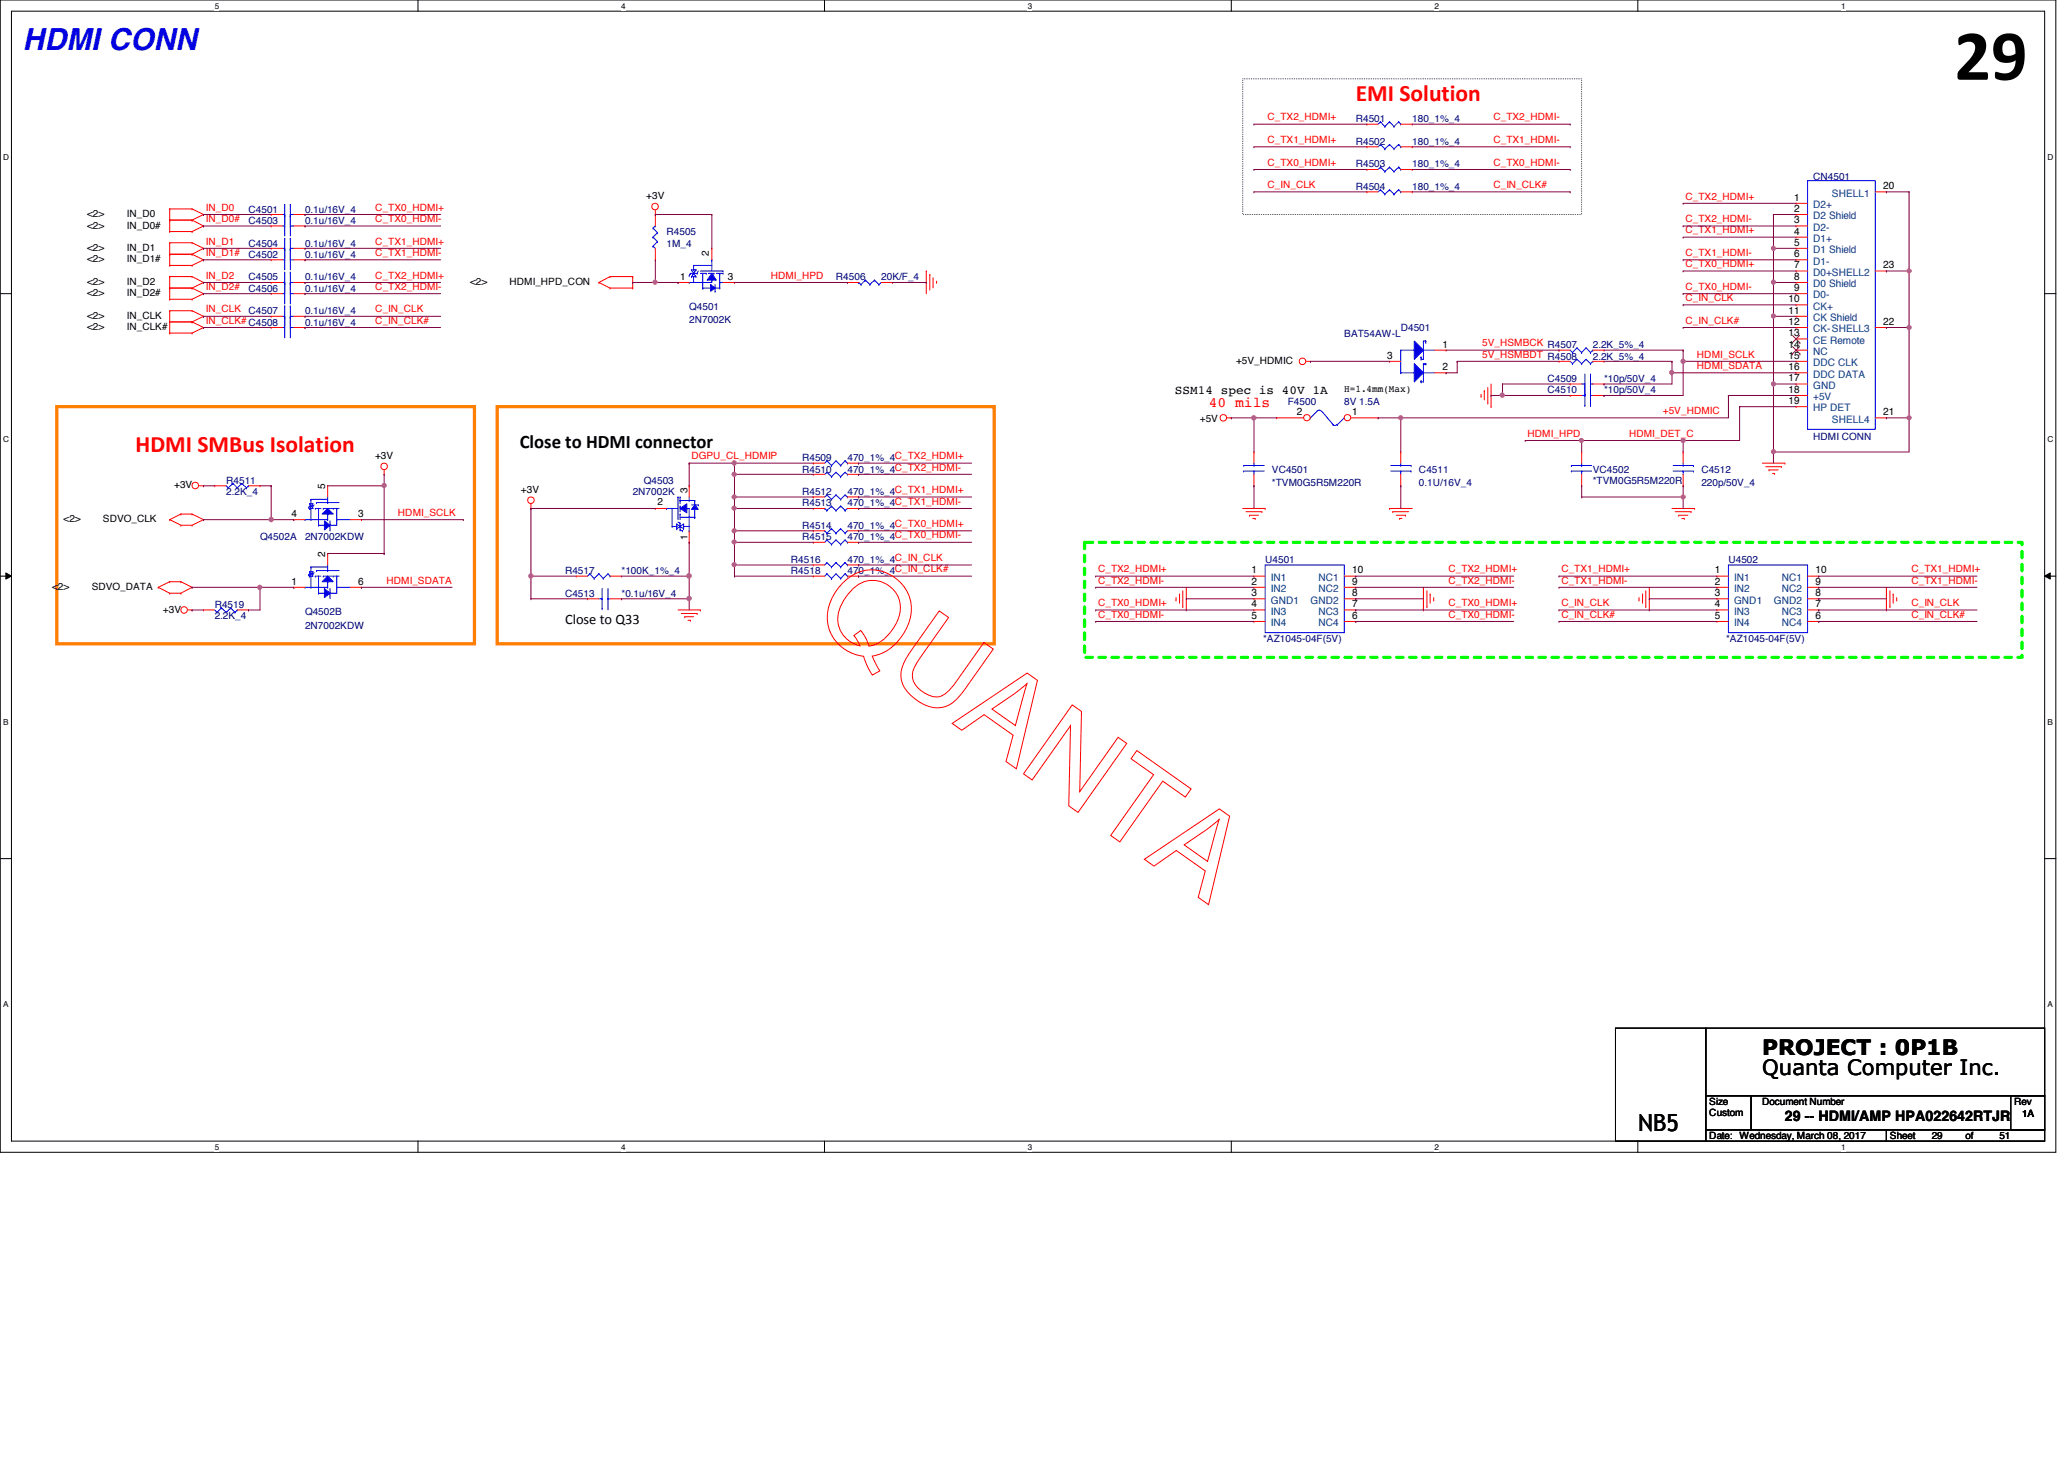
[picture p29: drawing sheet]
<svg xmlns="http://www.w3.org/2000/svg" width="297mm" height="210mm" viewBox="0 0 297 210" stroke-linecap="round" stroke-linejoin="round" font-family="sans-serif">
<defs><g id="words">
<text font-size="10.4" x="281.3" y="11.5">29</text>
<text font-size="4.4" fill="#00f" x="3.3" y="7.2">HDMI CONN</text>
<g font-size="3.4" fill="#f00">
<text x="195.1" y="14.6">EMI Solution</text>
<text x="19.5" y="65">HDMI SMBus Isolation</text>
</g>
<text font-size="3.4" x="235.8" y="162.6">NB5</text>
<g font-size="3">
<text x="253.6" y="154.7">Quanta Computer Inc.</text>
<text x="253.6" y="151.8">PROJECT : 0P1B</text>
</g>
<text font-size="2.8" x="74.8" y="64.4">Close to HDMI connector</text>
<text font-size="2.1" fill="#f00" x="173.9" y="58.5">40 mils</text>
<g font-size="2.1">
<text x="81.3" y="89.7">Close to Q33</text>
<text x="256.9" y="161.2">29 -- HDMI/AMP HPA022642RTJR</text>
</g>
<text font-size="1.8" x="169.1" y="56.6">SSM14 spec is 40V 1A</text>
<g font-size="1.5">
<text x="258.2" y="28.9">1</text>
<text x="271" y="27.2">20</text>
<text x="258.2" y="32.1">3</text>
<text x="258.2" y="35.3">5</text>
<text x="258.2" y="30.5">2</text>
<text x="258.2" y="33.7">4</text>
<text x="258.2" y="38.6">7</text>
<text x="258.2" y="41.9">9</text>
<text x="258.2" y="37">6</text>
<text x="258.2" y="40.3">8</text>
<text x="271" y="38.6">23</text>
<text x="257.4" y="45.1">11</text>
<text x="257.4" y="43.5">10</text>
<text x="257.4" y="46.7">12</text>
<text x="271" y="46.7">22</text>
<text x="199.6" y="51.6">3</text>
<text x="207.6" y="53.3">2</text>
<text x="207.6" y="50">1</text>
<text x="257.4" y="48.4">13</text>
<text x="257.4" y="51.6">15</text>
<text x="257.4" y="50">14</text>
<text x="257.4" y="53.3">16</text>
<text x="186.6" y="59.7">2</text>
<text x="194.6" y="59.7">1</text>
<text x="257.4" y="54.9">17</text>
<text x="257.4" y="58.1">19</text>
<text x="257.4" y="56.5">18</text>
<text x="271" y="59.7">21</text>
<text x="46.8" y="70.4" transform="rotate(-90 46.8 70.4)">5</text>
<text x="41.9" y="74.4">4</text>
<text x="51.6" y="74.4">3</text>
<text x="46.8" y="80.1" transform="rotate(-90 46.8 80.1)">2</text>
<text x="180.1" y="82.5">1</text>
<text x="194.6" y="82.5">10</text>
<text x="246.8" y="82.5">1</text>
<text x="261.3" y="82.5">10</text>
<text x="41.9" y="84.1">1</text>
<text x="51.6" y="84.1">6</text>
<text x="180.1" y="84.1">2</text>
<text x="180.1" y="89">5</text>
<text x="180.1" y="85.8">3</text>
<text x="180.1" y="87.4">4</text>
<text x="194.6" y="87.4">7</text>
<text x="194.6" y="85.8">8</text>
<text x="194.6" y="89">6</text>
<text x="194.6" y="84.1">9</text>
<text x="246.8" y="84.1">2</text>
<text x="246.8" y="89">5</text>
<text x="246.8" y="85.8">3</text>
<text x="246.8" y="87.4">4</text>
<text x="261.3" y="87.4">7</text>
<text x="261.3" y="85.8">8</text>
<text x="261.3" y="89">6</text>
<text x="261.3" y="84.1">9</text>
</g>
<g font-size="1.5" fill="#004080">
<text x="260.9" y="29.9">D2+</text>
<text x="263.6" y="28.3">SHELL1</text>
<text x="260.9" y="33.2">D2-</text>
<text x="260.9" y="31.5">D2 Shield</text>
<text x="260.9" y="34.8">D1+</text>
<text x="260.9" y="36.4">D1 Shield</text>
<text x="260.9" y="39.7">D0+SHELL2</text>
<text x="260.9" y="38.1">D1-</text>
<text x="260.9" y="41.3">D0 Shield</text>
<text x="260.9" y="42.9">D0-</text>
<text x="260.9" y="46.2">CK Shield</text>
<text x="260.9" y="44.5">CK+</text>
<text x="260.9" y="47.8">CK-SHELL3</text>
<text x="260.9" y="49.4">CE Remote</text>
<text x="260.9" y="52.7">DDC CLK</text>
<text x="260.9" y="51.1">NC</text>
<text x="260.9" y="55.9">GND</text>
<text x="260.9" y="59.2">HP DET</text>
<text x="260.9" y="54.3">DDC DATA</text>
<text x="260.9" y="57.6">+5V</text>
<text x="263.6" y="60.8">SHELL4</text>
<text x="182.9" y="83.6">IN1</text>
<text x="189.7" y="83.6">NC1</text>
<text x="249.6" y="83.6">IN1</text>
<text x="256.4" y="83.6">NC1</text>
<text x="182.9" y="85.2">IN2</text>
<text x="182.9" y="86.8">GND1</text>
<text x="182.9" y="88.4">IN3</text>
<text x="188.6" y="86.8">GND2</text>
<text x="189.7" y="88.4">NC3</text>
<text x="189.7" y="85.2">NC2</text>
<text x="249.6" y="85.2">IN2</text>
<text x="249.6" y="86.8">GND1</text>
<text x="249.6" y="88.4">IN3</text>
<text x="255.3" y="86.8">GND2</text>
<text x="256.4" y="88.4">NC3</text>
<text x="256.4" y="85.2">NC2</text>
<text x="182.9" y="90.1">IN4</text>
<text x="189.7" y="90.1">NC4</text>
<text x="249.6" y="90.1">IN4</text>
<text x="256.4" y="90.1">NC4</text>
</g>
<g font-size="1.4" fill="#f00">
<text x="182.4" y="17.3">C_TX2_HDMI+</text>
<text x="214.9" y="17.3">C_TX2_HDMI-</text>
<text x="182.4" y="23.8">C_TX0_HDMI+</text>
<text x="182.4" y="20.6">C_TX1_HDMI+</text>
<text x="214.9" y="20.6">C_TX1_HDMI-</text>
<text x="214.9" y="23.8">C_TX0_HDMI-</text>
<text x="182.4" y="27.1">C_IN_CLK</text>
<text x="214.9" y="27.1">C_IN_CLK#</text>
<text x="242.6" y="28.7">C_TX2_HDMI+</text>
<text x="29.6" y="35.2">IN_D1</text>
<text x="29.6" y="32">IN_D0#</text>
<text x="29.6" y="30.3">IN_D0</text>
<text x="54" y="30.3">C_TX0_HDMI+</text>
<text x="54" y="32">C_TX0_HDMI-</text>
<text x="54" y="35.2">C_TX1_HDMI+</text>
<text x="242.6" y="33.6">C_TX1_HDMI+</text>
<text x="242.6" y="32">C_TX2_HDMI-</text>
<text x="29.6" y="36.8">IN_D1#</text>
<text x="29.6" y="41.7">IN_D2#</text>
<text x="29.6" y="40.1">IN_D2</text>
<text x="54" y="40.1">C_TX2_HDMI+</text>
<text x="54" y="41.7">C_TX2_HDMI-</text>
<text x="54" y="36.8">C_TX1_HDMI-</text>
<text x="110.9" y="40.1">HDMI_HPD</text>
<text x="242.6" y="38.4">C_TX0_HDMI+</text>
<text x="242.6" y="41.7">C_TX0_HDMI-</text>
<text x="242.6" y="36.8">C_TX1_HDMI-</text>
<text x="29.6" y="45">IN_CLK</text>
<text x="29.6" y="46.6">IN_CLK# C4508</text>
<text x="54" y="45">C_IN_CLK</text>
<text x="54" y="46.6">C_IN_CLK#</text>
<text x="242.6" y="43.3">C_IN_CLK</text>
<text x="242.6" y="46.6">C_IN_CLK#</text>
<text x="213.3" y="49.8">5V_HSMBCK R4507</text>
<text x="213.3" y="51.4">5V_HSMBDT R4508</text>
<text x="244.2" y="51.4">HDMI_SCLK</text>
<text x="244.2" y="53.1">HDMI_SDATA</text>
<text x="239.3" y="59.6">+5V_HDMIC</text>
<text x="219.8" y="62.8">HDMI_HPD</text>
<text x="234.4" y="62.8">HDMI_DET_C</text>
<text x="99.5" y="66.1">DGPU_CL_HDMIP</text>
<text x="57.3" y="74.2">HDMI_SCLK</text>
<text x="55.6" y="83.9">HDMI_SDATA</text>
<text x="158" y="82.3">C_TX2_HDMI+</text>
<text x="158" y="83.9">C_TX2_HDMI-</text>
<text x="208.4" y="82.3">C_TX2_HDMI+</text>
<text x="208.4" y="83.9">C_TX2_HDMI-</text>
<text x="224.7" y="82.3">C_TX1_HDMI+</text>
<text x="224.7" y="83.9">C_TX1_HDMI-</text>
<text x="275.1" y="83.9">C_TX1_HDMI-</text>
<text x="275.1" y="82.3">C_TX1_HDMI+</text>
<text x="158" y="87.2">C_TX0_HDMI+</text>
<text x="158" y="88.9">C_TX0_HDMI-</text>
<text x="208.4" y="87.2">C_TX0_HDMI+</text>
<text x="208.4" y="88.9">C_TX0_HDMI-</text>
<text x="224.7" y="87.2">C_IN_CLK</text>
<text x="224.7" y="88.9">C_IN_CLK#</text>
<text x="275.1" y="87.2">C_IN_CLK</text>
<text x="275.1" y="88.9">C_IN_CLK#</text>
</g>
<g font-size="1.4" fill="#000080">
<text x="195.1" y="17.6">R4501</text>
<text x="203.2" y="17.6">180_1%_4</text>
<text x="195.1" y="20.8">R4502</text>
<text x="203.2" y="20.8">180_1%_4</text>
<text x="195.1" y="27.3">R4504</text>
<text x="195.1" y="24.1">R4503</text>
<text x="203.2" y="27.3">180_1%_4</text>
<text x="203.2" y="24.1">180_1%_4</text>
<text x="260.9" y="25.9">CN4501</text>
<text x="35.8" y="30.6">C4501</text>
<text x="35.8" y="35.5">C4504</text>
<text x="35.8" y="32.2">C4503</text>
<text x="43.9" y="30.6">0.1u/16V_4</text>
<text x="43.9" y="35.5">0.1u/16V_4</text>
<text x="43.9" y="32.2">0.1u/16V_4</text>
<text x="95.9" y="33.9">R4505</text>
<text x="95.9" y="35.5">1M_4</text>
<text x="35.8" y="40.3">C4505</text>
<text x="35.8" y="37.1">C4502</text>
<text x="35.8" y="42">C4506</text>
<text x="43.9" y="40.3">0.1u/16V_4</text>
<text x="43.9" y="37.1">0.1u/16V_4</text>
<text x="43.9" y="42">0.1u/16V_4</text>
<text x="120.3" y="40.3">R4506</text>
<text x="126.8" y="40.3">20K/F_4</text>
<text x="35.8" y="45.2">C4507</text>
<text x="43.9" y="45.2">0.1u/16V_4</text>
<text x="43.9" y="46.9">0.1u/16V_4</text>
<text x="99.2" y="44.6">Q4501</text>
<text x="99.2" y="46.5">2N7002K</text>
<text x="201.6" y="47.7">D4501</text>
<text x="193.5" y="48.5">BAT54AW-L</text>
<text x="229.2" y="50.1">2.2K_5%_4</text>
<text x="229.2" y="51.7">2.2K_5%_4</text>
<text x="185.3" y="58.3">F4500</text>
<text x="193.5" y="58.3">8V 1.5A</text>
<text x="222.7" y="56.6">C4510</text>
<text x="222.7" y="55">C4509</text>
<text x="230.8" y="56.6">*10p/50V_4</text>
<text x="230.8" y="55">*10p/50V_4</text>
<text x="260.9" y="63.3">HDMI CONN</text>
<text x="32.6" y="69.6">R4511</text>
<text x="32.6" y="71.2">2.2K_4</text>
<text x="91.1" y="71.2">2N7002K</text>
<text x="92.7" y="69.6">Q4503</text>
<text x="115.4" y="71.2">R4512</text>
<text x="115.4" y="68">R4510</text>
<text x="115.4" y="66.4">R4509</text>
<text x="122" y="71.2">470_1%_4C_TX1_HDMI+</text>
<text x="122" y="68">470_1%_4C_TX2_HDMI-</text>
<text x="122" y="66.4">470_1%_4C_TX2_HDMI+</text>
<text x="183" y="68">VC4501</text>
<text x="183" y="69.9">*TVM0G5R5M220R</text>
<text x="204.2" y="68">C4511</text>
<text x="204.2" y="69.9">0.1U/16V_4</text>
<text x="229.2" y="68">VC4502</text>
<text x="229.2" y="69.6">*TVM0G5R5M220R</text>
<text x="244.9" y="68">C4512</text>
<text x="244.9" y="69.9">220p/50V_4</text>
<text x="37.4" y="77.7">Q4502A</text>
<text x="43.9" y="77.7">2N7002KDW</text>
<text x="115.4" y="77.7">R4515</text>
<text x="115.4" y="76.1">R4514</text>
<text x="115.4" y="72.9">R4513</text>
<text x="122" y="77.7">470_1%_4C_TX0_HDMI-</text>
<text x="122" y="76.1">470_1%_4C_TX0_HDMI+</text>
<text x="122" y="72.9">470_1%_4C_TX1_HDMI-</text>
<text x="81.3" y="82.6">R4517</text>
<text x="89.4" y="82.6">*100K_1%_4</text>
<text x="113.8" y="81">R4516</text>
<text x="113.8" y="82.6">R4518</text>
<text x="122" y="81">470_1%_4C_IN_CLK</text>
<text x="122" y="82.6">470_1%_4C_IN_CLK#</text>
<text x="182.1" y="81">U4501</text>
<text x="248.7" y="81">U4502</text>
<text x="30.9" y="87.5">R4519</text>
<text x="30.9" y="89.1">2.2K_4</text>
<text x="43.9" y="88.5">Q4502B</text>
<text x="81.3" y="85.9">C4513</text>
<text x="89.4" y="85.9">*0.1u/16V_4</text>
<text x="43.9" y="90.4">2N7002KDW</text>
<text x="181.8" y="92.4">*AZ1045-04F(5V)</text>
<text x="248.4" y="92.4">*AZ1045-04F(5V)</text>
</g>
<g font-size="1.4">
<text x="93" y="28.7">+3V</text>
<text x="12.5" y="32.9">&lt;2&gt;</text>
<text x="12.5" y="31.2">&lt;2&gt;</text>
<text x="18.2" y="32.9">IN_D0#</text>
<text x="18.2" y="31.2">IN_D0</text>
<text x="12.5" y="36.1">&lt;2&gt;</text>
<text x="12.5" y="41">&lt;2&gt;</text>
<text x="12.5" y="37.8">&lt;2&gt;</text>
<text x="18.2" y="36.1">IN_D1</text>
<text x="18.2" y="41">IN_D2</text>
<text x="18.2" y="37.8">IN_D1#</text>
<text x="67.6" y="41">&lt;2&gt;</text>
<text x="73.3" y="41">HDMI_HPD_CON</text>
<text x="97.9" y="40.3">1</text>
<text x="102" y="36.9" transform="rotate(-90 102 36.9)">2</text>
<text x="104.7" y="40.3">3</text>
<text x="12.5" y="47.5">&lt;2&gt;</text>
<text x="12.5" y="42.6">&lt;2&gt;</text>
<text x="12.5" y="45.9">&lt;2&gt;</text>
<text x="18.2" y="47.5">IN_CLK#</text>
<text x="18.2" y="42.6">IN_D2#</text>
<text x="18.2" y="45.9">IN_CLK</text>
<text x="177.9" y="52.4">+5V_HDMIC</text>
<text x="193.5" y="56.4">H=1.4mm(Max)</text>
<text x="172.7" y="60.7">+5V</text>
<text x="25.1" y="70.3">+3V</text>
<text x="54" y="66">+3V</text>
<text x="75" y="70.9">+3V</text>
<text x="98.9" y="70.9" transform="rotate(-90 98.9 70.9)">3</text>
<text x="9.1" y="75.1">&lt;2&gt;</text>
<text x="14.8" y="75.1">SDVO_CLK</text>
<text x="94.6" y="72.7">2</text>
<text x="98.9" y="77.7" transform="rotate(-90 98.9 77.7)">1</text>
<text x="7.5" y="84.9">&lt;2&gt;</text>
<text x="13.2" y="84.9">SDVO_DATA</text>
<text x="23.4" y="88.1">+3V</text>
<text x="246" y="159">Size</text>
<text x="246" y="160.5">Custom</text>
<text x="253.6" y="159">Document Number</text>
<text x="289.9" y="159">Rev</text>
<text x="291" y="160.7">1A</text>
<text x="246" y="163.9">Date: Wednesday, March 08, 2017</text>
<text x="272" y="163.9">Sheet</text>
<text x="278" y="163.9">29</text>
<text x="282.9" y="163.9">of</text>
<text x="287.7" y="163.9">51</text>
</g>
<g font-size="1.2">
<text x="30.9" y="1.2">5</text>
<text x="89.4" y="1.2">4</text>
<text x="147.9" y="1.2">3</text>
<text x="206.5" y="1.2">2</text>
<text x="265" y="1.2">1</text>
<text x=".5" y="23">D</text>
<text x="294.7" y="23">D</text>
<text x=".5" y="63.6">C</text>
<text x="294.7" y="63.6">C</text>
<text x=".5" y="104.3">B</text>
<text x="294.7" y="104.3">B</text>
<text x=".5" y="144.9">A</text>
<text x="294.7" y="144.9">A</text>
<text x="30.9" y="165.4">5</text>
<text x="89.4" y="165.4">4</text>
<text x="147.9" y="165.4">3</text>
<text x="206.5" y="165.4">2</text>
<text x="265" y="165.4">1</text>
</g>
</g></defs>
<path d="M0 0h295.9v165.8h-295.9zM1.6 1.6h292.7v162.6h-292.7z" fill="none" stroke="#000" stroke-width=".14"/>
<g fill="#fff">
<path d="M30.9 .2h.6v1.3h-.6z"/>
<path d="M30.9 164.3h.6v1.4h-.6z"/>
</g>
<path d="M60.2 0v1.6M60.2 164.2v1.6" fill="none" stroke="#000" stroke-width=".14"/>
<g fill="#fff">
<path d="M89.4 .2h.6v1.3h-.6z"/>
<path d="M89.4 164.3h.6v1.4h-.6z"/>
</g>
<path d="M118.7 0v1.6M118.7 164.2v1.6" fill="none" stroke="#000" stroke-width=".14"/>
<g fill="#fff">
<path d="M147.9 .2h.6v1.3h-.6z"/>
<path d="M147.9 164.3h.6v1.4h-.6z"/>
</g>
<path d="M177.2 0v1.6M177.2 164.2v1.6" fill="none" stroke="#000" stroke-width=".14"/>
<g fill="#fff">
<path d="M206.5 .2h.5v1.3h-.5z"/>
<path d="M206.5 164.3h.5v1.4h-.5z"/>
</g>
<path d="M235.7 0v1.6M235.7 164.2v1.6" fill="none" stroke="#000" stroke-width=".14"/>
<g fill="#fff">
<path d="M265 .2h.6v1.3h-.6z"/>
<path d="M265 164.3h.6v1.4h-.6z"/>
<path d="M.5 21.9h.8v1.3h-.8z"/>
<path d="M294.7 21.9h.8v1.3h-.8z"/>
<path d="M.5 62.6h.8v1.3h-.8z"/>
<path d="M294.7 62.6h.8v1.3h-.8z"/>
</g>
<path d="M0 42.2h1.6M294.3 42.2h1.6" fill="none" stroke="#000" stroke-width=".14"/>
<g fill="#fff">
<path d="M.5 103.2h.7v1.3h-.7z"/>
<path d="M294.7 103.2h.7v1.3h-.7z"/>
</g>
<path d="M0 82.9h1.6M.8 82.4l.8 .5-.8 .4zM294.3 82.9l.8-.5v.9zM294.3 82.9h1.6" fill="none" stroke="#000" stroke-width=".14"/>
<path d="M.8 82.4l.8 .5-.8 .4zM294.3 82.9l.8-.5v.9z" fill="#000"/>
<g fill="#fff">
<path d="M.5 143.8h.7v1.4h-.7z"/>
<path d="M294.7 143.8h.7v1.4h-.7z"/>
</g>
<path d="M0 123.5h1.6M294.3 123.5h1.6M232.5 147.9h13v16.3h-13zM245.5 147.9h48.8v9.7h-48.8zM245.5 157.6h6.5v5h-6.5zM252 157.6h42.3v5h-42.3zM289.4 157.6h4.9v5h-4.9zM245.5 162.6h26v1.6h-26zM271.5 162.6h22.8v1.6h-22.8z" fill="none" stroke="#000" stroke-width=".14"/>
<path d="M178.9 11.3h48.7v19.6h-48.7z" fill="none" stroke="#000" stroke-width=".14" stroke-dasharray="0 .3"/>
<path d="M8.2 58.5h60.1v34.1h-60.1zM71.5 58.5h71.6v34.1h-71.6z" fill="none" stroke="#ff8000" stroke-width=".47"/>
<path d="M156.1 78h134.9v16.6h-134.9z" fill="none" stroke="#0f0" stroke-width=".47" stroke-dasharray=".9 .9"/>
<g fill="none" stroke="#f00" stroke-width=".14">
<path d="M24.4 36.6h.1M24.4 34.9h.1M24.4 33.3h.1M24.4 31.7h.1M24.4 30.1h.1M24.4 39.8h.1M24.4 38.2h.1M24.4 36.6h3.2M24.4 30.1v3.2M24.4 34.9v3.3M24.4 39.8v3.3M24.4 34.9h3.2"/>
<path d="M24.4 33.3h3.2M24.4 31.7h3.2M24.4 30.1h3.2M24.4 39.8h3.2M24.4 38.2h3.2M27.6 36.6h.1M27.6 34.9h.1M27.6 33.3h.1M27.6 31.7h.1M27.6 30.1h.1M27.6 39.8h.1M27.6 38.2h.1"/>
<path d="M27.6 34.9l1.7 .8M27.6 31.7l1.7 .8M27.6 30.1l1.7 .8M27.6 39.8l1.7 .8M27.6 36.6l1.7 .8M29.3 35.7h.1M29.3 32.5h.1M29.3 30.9h.1M29.3 37.4h.1M29.3 35.7l-1.7 .9M29.3 32.5l-1.7 .8M29.3 30.9l-1.7 .8"/>
<path d="M29.3 37.4l-1.7 .8M87.8 39.8h.1M87.8 39.8h3.3M87.8 39.8l-1.6 .8M91.1 39.8h.1M91.1 39.8v1.6M94.3 30.9h.1M94.3 30.2v.7M133.3 39h.1M133.3 39v3.2M133.8 39.5h.1M133.8 39.5v2.2"/>
<path d="M134.3 40v1.3M24.4 47.9h.1M24.4 46.3h.1M24.4 43.1h.1M24.4 41.4h.1M24.4 44.7h.1M24.4 44.7v3.2M24.4 47.9h3.2M24.4 46.3h3.2M24.4 43.1h3.2M24.4 41.4h3.2M24.4 44.7h3.2"/>
<path d="M27.6 47.9h.1M27.6 46.3h.1M27.6 43.1h.1M27.6 41.4h.1M27.6 44.7h.1M27.6 46.3l1.7 .8M27.6 41.4l1.7 .8M27.6 44.7l1.7 .8M29.3 47.1h.1M29.3 42.2h.1M29.3 40.6h.1M29.3 45.5h.1"/>
<path d="M29.3 47.1l-1.7 .8M29.3 42.2l-1.7 .9M29.3 40.6l-1.7 .8M29.3 45.5l-1.7 .8M39 40.6h.1M39 40.6h1.7M42.3 40.6h1.6M43.9 40.6h.1M86.2 40.6h.1M86.2 40.6l1.6 .8M87.8 41.4h.1M87.8 41.4h3.3"/>
<path d="M91.1 41.4h.1M134.3 41.3h.1M134.8 40.5h.1M134.8 40.5v.3M188 52h.6M188.6 52h.1M213.1 57h.1M213.1 56.7v.3M213.6 56.2h.1M213.6 56.2v1.3M214.1 58h.1M214.1 55.8v2.2"/>
<path d="M214.6 58.5h.1M214.6 55.2v3.3M24.4 74.8h.1M24.4 74.8l1.6 .8M26 74h.1M26 75.6h.1M26 74l-1.6 .8M26 74h1.6M26 75.6h1.6M27.6 74h.1M27.6 75.6h.1M27.6 74l1.7 .8"/>
<path d="M28.6 69.9h.7M29.3 74.8h.1M29.3 69.9h.1M29.3 74.8l-1.7 .8M55.3 68.2h.1M55.3 67.6v.6M76.4 73.2h.1M76.4 72.5v.7M176.6 60.1h.6M177.2 60.1h.1M178.9 73.2h3.2M179.3 73.6h2.3"/>
<path d="M179.8 74.1h.1M179.8 74.1h1.3M180.3 74.6h.3M180.6 74.6h.1M181.6 73.6h.1M182.1 73.2h.1M200 73.2h.1M200 73.2h3.2M200.4 73.6h.1M200.4 73.6h2.3M201 74.1h1.3M201.4 74.6h.1"/>
<path d="M201.4 74.6h.4M202.3 74.1h.1M240.6 73.2h3.3M241.1 73.6h2.3M241.6 74.1h.1M241.6 74.1h1.3M242.1 74.6h.3M242.4 74.6h.1M243.4 73.6h.1M243.9 73.2h.1M253.6 66.6h3.3M254.1 67.1h2.3"/>
<path d="M254.6 67.6h.1M254.6 67.6h1.3M255.1 68.1h.3M255.4 68.1h.1M256.4 67.1h.1M256.9 66.6h.1M22.8 84.5h.1M22.8 84.5l1.6 .8M24.4 83.7h.1M24.4 85.3h.1M24.4 83.7l-1.6 .8M24.4 83.7h1.6"/>
<path d="M24.4 85.3h1.6M26 83.7h.1M26 85.3h.1M26 83.7l1.6 .8M27 87.8h.6M27.6 84.5h.1M27.6 87.8h.1M27.6 84.5l-1.6 .8M97.6 87.8h3.2M98 88.3h2.3M98.5 88.7h.1M98.5 88.7h1.3"/>
<path d="M99 89.2h.4M99.4 89.2h.1M100.3 88.3h.1M100.8 87.8h.1M169.2 86.3h.1M169.2 86v.3M169.8 85.5h.1M169.8 85.5v1.3M170.2 87.3h.1M170.2 85v2.3M170.7 87.8h.1M170.7 84.5v3.3"/>
<path d="M204.8 87.8h.1M204.8 84.5v3.3M205.4 87.3h.1M205.4 85v2.3M205.8 85.5h.1M205.8 85.5v1.3M206.3 86.3h.1M206.3 86v.3M235.9 86.3h.1M235.9 86v.3M236.4 85.5h.1M236.4 85.5v1.3"/>
<path d="M236.9 87.3h.1M236.9 85v2.3M237.4 87.8h.1M237.4 84.5v3.3M271.5 87.8h.1M271.5 84.5v3.3M272 87.3h.1M272 85v2.3M272.5 85.5h.1M272.5 85.5v1.3M273 86.3h.1M273 86v.3"/>
<circle cx="94.3" cy="29.7" r=".47"/>
<circle cx="187.4" cy="52" r=".47"/>
<circle cx="28.1" cy="69.8" r=".47"/>
<circle cx="55.3" cy="67.1" r=".47"/>
<circle cx="76.4" cy="72" r=".47"/>
<circle cx="176.1" cy="60.1" r=".47"/>
<circle cx="26.5" cy="87.8" r=".47"/>
</g>
<g fill="none" stroke="#00f" stroke-width=".14">
<path d="M41 39.2h.1M41 39.2v2.9M41.8 39.2h.1M41.8 39.2v2.9M40.7 40.6h.3M41 40.6h.1M41.8 40.6h.1M41.8 40.6h.5M190.1 59.1l-.2-.1h-.2l-1.1 1.1M190.2 59.1l1.7 2M188.6 60.1h.1M191.9 61.1h.1"/>
<path d="M192.4 61a.41 .41 0 0 1-.6 .1M192.5 61.1h.1M193.5 60.1l-1 1"/>
</g>
<circle cx="193.9" cy="60.1" r=".46" fill="#fff"/>
<g fill="none" stroke="#f00" stroke-width=".14">
<path d="M194.4 60.1h3.9M198.3 60.1h.1"/>
<circle cx="193.9" cy="60.1" r=".46"/>
</g>
<circle cx="188.1" cy="60.1" r=".46" fill="#fff"/>
<g fill="none" stroke="#f00" stroke-width=".14">
<path d="M117 78h.1M117 78h1.7M122 78h1.6M123.6 78h.1M183.7 60.1h.1M183.7 60.1h3.9M247.1 82.9h.1M247.1 84.5h.1M247.1 89.4h.1M247.1 86.1h.1M247.1 87.8h.1M247.1 82.9h1.6"/>
<path d="M247.1 87.8h1.6M247.1 86.1h1.6M247.1 84.5h1.6M247.1 89.4h1.6M260.1 82.9h1.6M260.1 87.8h1.6M260.1 86.1h1.6M260.1 84.5h1.6M260.1 89.4h1.6M261.7 87.8h.1M261.7 86.1h.1M261.7 89.4h.1"/>
<path d="M261.7 84.5h.1M261.7 82.9h.1"/>
<circle cx="188.1" cy="60.1" r=".46"/>
</g>
<g fill="none" stroke="#00f" stroke-width=".14">
<path d="M119 77.7h.1M119 77.7l-.3 .3M119 77.7l.7 .6M119.7 78.3h.1M120.3 77.7h.1M120.3 77.7l-.6 .6M120.3 77.7l.7 .6M121 78.3h.1M121.6 77.7h.1M121.6 77.7l-.6 .6M121.6 77.7l.4 .3M122 78h.1"/>
<path d="M248.7 81.3h11.4v9.7h-11.4z"/>
</g>
<path d="M46.4 74l.8-.8 .8 .8z" fill="#00f"/>
<path d="M47.2 73.2l.8 .8h-1.6z" fill="none" stroke="#00f" stroke-width=".14"/>
<path d="M46.7 74.9l.8 .7-.8 .6z" fill="#00f"/>
<g fill="none" stroke="#00f" stroke-width=".14">
<path d="M198.7 17.5h.1M198.7 17.5l-.4 .4M198.7 17.5l.6 .7M199.3 18.2h.1M200 17.5h.1M200 17.5l-.7 .7M200 17.5l.6 .7M200.6 18.2h.1M201.3 17.5h.1M201.3 17.5l-.7 .7M201.3 17.5l.3 .4M201.6 17.9h.1"/>
<path d="M40.7 37.4h.3M41 37.4h.1M41 35.9h.1M41 35.9v2.9M41.8 35.9h.1M41.8 37.4h.1M41.8 35.9v2.9M41.8 37.4h.5M40.7 45.5h.3M41 45.5h.1M41 44h.1M41 44v2.9"/>
<path d="M41.8 44h.1M41.8 45.5h.1M41.8 45.5h.5M41.8 44v2.9M226 50.4l.3 .3M226.3 50.7h.1M226.9 50h.1M226.9 50l-.6 .7M226.9 50l.7 .7M227.6 50.7h.1M227.6 56.9h.5M228.1 58.3h.1"/>
<path d="M228.1 56.9h.1M228.1 55.4v2.9M228.3 50h.1M228.3 50l-.7 .7M228.3 50l.6 .7M228.9 56.9h.1M228.9 58.3h.1M228.9 50.7h.1M228.9 56.9h.3M228.9 55.4v2.9M229.2 50.4h.1M229.2 50.4l-.3 .3"/>
<path d="M43.9 74.8h.1M43.9 74.8h3.3M44.4 73h.1M44.6 73.2h.1M44.6 72.5h.1M44.6 72.8h.1M44.6 72.5h.4l-.4 .7M44.6 72.5l.4 .7h-.4M44.6 72.8h.4M44.6 72.8l-.2 .2M44.7 71.8h.1M44.7 72.5h.1"/>
<path d="M44.7 74.8h.1M44.7 71.8h2.5M44.7 71.8v.7M44.7 73.2v1.6M45 72.8h.1M45.2 72.6l-.2 .2M45.4 73.2h.1M45.4 73.2h.8M45.5 72.3h.1M45.5 72.3h3.3M45.8 75.6h.1M45.8 73.2v2.4"/>
<path d="M45.8 75.6h.9M46.5 73.2h.1M46.5 73.2h1.3M46.7 74.9l.8 .7-.8 .6zM46.7 75.6h.1M47.2 74.8h.1M47.2 74h.1M47.2 72.3h.1M47.2 71.5v.8M47.2 74v.8M47.5 75.6h.1M47.5 76.2h.1"/>
<path d="M47.5 74.9v1.3M48 73.2h.1M48 73.2h.8M48.5 73.2h.1M48.5 74.8h.1M48.5 73.2v2.4h-1M48.5 74.8h1.9M118.7 76.4h.1M118.7 76.4l.3 .3M119 71.2h.1M119 76.7h.1M119 71.2l-.3 .3"/>
<path d="M119 71.2l.7 .6M119.7 71.8h.1M119.7 76.1h.1M119.7 76.1l.6 .6M119.7 76.1l-.7 .6M120.3 71.2h.1M120.3 76.7h.1M120.3 71.2l-.6 .6M120.3 71.2l.7 .6M121 71.8h.1M121 76.1h.1M121 76.1l.6 .6"/>
<path d="M121 76.1l-.7 .6M121.6 71.2h.1M121.6 76.7h.1M121.6 71.2l-.6 .6M121.6 71.2l.4 .3M122 71.5h.1M122 76.4l-.4 .3M179 67.8h.1M179 67h.1M179 67.8h2.9M179 67h2.9M180.5 67h.1"/>
<path d="M180.5 67.8h.1M180.5 66.6v.4M180.5 67.8v.4M240.8 67.8h2.9M240.8 67h2.9M242.2 67h.1M242.2 67.8h.1M242.2 66.6v.4M242.2 67.8v.4M243.7 67.8h.1M243.7 67h.1M86.2 86.1h.5"/>
<path d="M86.7 87.6h.1M86.7 86.1h.1M86.7 84.7v2.9M87.5 86.1h.1M87.5 87.6h.1M87.5 86.1h.3M87.5 84.7v2.9"/>
</g>
<g fill="none" stroke="#f00" stroke-width=".14">
<path d="M196.7 17.9h.1M196.7 17.9h1.6M201.6 17.9h1.6M203.2 17.9h.1M39 37.4h.1M39 37.4h1.7M42.3 37.4h1.6M43.9 37.4h.1M39 45.5h.1M39 45.5h1.7M42.3 45.5h1.6M43.9 45.5h.1"/>
<path d="M224.4 50.4h.1M224.4 50.4h1.6M226 56.9h.1M226 56.9h1.6M229.2 56.9h1.6M229.2 50.4h1.6M230.8 56.9h.1M230.8 50.4h.1M42.3 74.8h.1M42.3 74.8h1.6M47.2 69.9h.1M47.2 69.9v1.6"/>
<path d="M50.4 74.8h1.6M52 74.8h.1M117 71.5h.1M117 76.4h.1M117 71.5h1.7M117 76.4h1.7M122 71.5h1.6M122 76.4h1.6M123.6 71.5h.1M123.6 76.4h.1M180.5 65h.1M180.5 69.9h.1"/>
<path d="M180.5 65v1.6M180.5 68.2v1.7M242.2 65h.1M242.2 69.9h.1M242.2 65v1.6M242.2 68.2v1.7M84.5 86.1h.1M84.5 86.1h1.7M87.8 86.1h1.6M89.4 86.1h.1"/>
</g>
<path d="M102.4 39.3l.7 1h-1.3z" fill="#00f"/>
<path d="M102.4 39.3l.7 1h-1.3z" fill="none" stroke="#00f" stroke-width=".14"/>
<path d="M102.3 40.9l.6 .5-.6 .5z" fill="#00f"/>
<g fill="none" stroke="#00f" stroke-width=".14">
<path d="M40.7 30.9h.3M40.7 35.7h.3M41 30.9h.1M41 29.4h.1M41 35.7h.1M41 34.3h.1M41 29.4v2.9M41 34.3v2.9M41.8 29.4h.1M41.8 30.9h.1M41.8 34.3h.1M41.8 35.7h.1"/>
<path d="M41.8 30.9h.5M41.8 29.4v2.9M41.8 34.3v2.9M41.8 35.7h.5M94 35.4h.1M94 34.1h.1M94 32.8h.1M94 35.4l.3 .3M94 34.1l.6 .7M94 32.8l.6 .7M94.3 32.5h.1M94.3 32.5l-.3 .3"/>
<path d="M94.6 34.8h.1M94.6 33.5h.1M94.6 34.8l-.6 .6M94.6 33.5l-.6 .6M99.2 39.7h.1M99.4 39.3h.1M99.4 39.3h.9M99.4 39.3l-.2 .4M99.5 38.8h.1M99.5 39.8h.1M99.5 38.8l.3 .5M99.5 38.8h.7"/>
<path d="M99.5 39.8h.7M99.8 39.3h.1M99.8 39.8h.1M99.8 38.2h.1M99.8 38.8h.1M99.8 39.3l.4 .5M99.8 39.3l-.3 .5M99.8 38.2v.6M99.8 39.8v.8M99.8 38.2h2.6M100.2 38.8h.1M100.2 39.8h.1"/>
<path d="M100.2 38.8l-.4 .5M100.3 39.3h.1M100.5 39l-.2 .3M100.8 39.3h.8M100.8 39h3.3M101.1 39.3v2.1M101.6 39.3h.1M101.9 39.3h.8M102.4 37.4h.1M102.4 37.4v1.6M102.7 39.3h.1M103.1 39.3h1"/>
<path d="M103.6 39.3h.1M103.6 39.3v2.1M104.1 39.3h.1M104.1 39h.1M198.7 27.3h.1M198.7 20.8h.1M198.7 27.3l-.4 .3M198.7 27.3l.6 .6M198.7 20.8l-.4 .3M198.7 20.8l.6 .6M199.3 27.9h.1M199.3 21.4h.1"/>
<path d="M200 27.3h.1M200 20.8h.1M200 27.3l-.7 .6M200 27.3l.6 .6M200 20.8l-.7 .6M200 20.8l.6 .6M200.6 27.9h.1M200.6 21.4h.1M201.3 27.3h.1M201.3 20.8h.1M201.3 27.3l-.7 .6M201.3 27.3l.3 .3"/>
<path d="M201.3 20.8l-.7 .6M201.3 20.8l.3 .3M201.6 27.6h.1M201.6 21.1h.1M99.2 40.6h.1M101.1 41.4h.1M101.1 41.4h1.2M102.3 40.9l.6 .5-.6 .5zM102.4 40.3h.1M102.4 40.3v.3h-3.2M102.9 41.9h.1M102.9 41.4h.7"/>
<path d="M102.9 40.9v1M103.6 41.4h.1M103.6 40.6h.1M103.6 40.6h.5M123.6 40.6h.1M123.6 40.6l.3 .3M123.9 40.9h.1M124.5 40.3h.1M124.5 40.3l.7 .6M124.5 40.3l-.6 .6M125.2 40.9h.1M125.9 40.3h.1"/>
<path d="M125.9 40.3l.6 .6M125.9 40.3l-.7 .6M126.5 40.9h.1M126.8 40.6l-.3 .3M226 52l.3 .3M226.3 52.3h.1M226.9 51.7h.1M226.9 51.7l-.6 .6M226.9 51.7l.7 .6M227.6 52.3h.1M228.3 51.7h.1M228.3 51.7l-.7 .6"/>
<path d="M228.3 51.7l.6 .6M228.9 52.3h.1M229.2 52h.1M229.2 52l-.3 .3M118.7 73.2h.1M118.7 73.2l.3 .2M119 67.9h.1M119 73.4h.1M119 66.3h.1M119 67.9l-.3 .3M119 67.9l.7 .7M119 66.3l-.3 .3"/>
<path d="M119 66.3l.7 .7M119.7 68.6h.1M119.7 72.8h.1M119.7 67h.1M119.7 72.8l.6 .6M119.7 72.8l-.7 .6M120.3 67.9h.1M120.3 73.4h.1M120.3 66.3h.1M120.3 67.9l-.6 .7M120.3 67.9l.7 .7M120.3 66.3l-.6 .7"/>
<path d="M120.3 66.3l.7 .7M121 68.6h.1M121 72.8h.1M121 67h.1M121 72.8l.6 .6M121 72.8l-.7 .6M121.6 67.9h.1M121.6 73.4h.1M121.6 66.3h.1M121.6 67.9l-.6 .7M121.6 67.9l.4 .3M121.6 66.3l-.6 .7"/>
<path d="M121.6 66.3l.4 .3M122 68.2h.1M122 66.6h.1M122 73.2l-.4 .2M226.1 67.8h.1M226.1 67h.1M226.1 67.8h3M226.1 67h3M227.6 67h.1M227.6 67.8h.1M227.6 66.6v.4M227.6 67.8v.4"/>
<path d="M119 80.9h.1M119 80.9l-.3 .4M119 80.9l.7 .7M119.7 81.6h.1M120.3 80.9h.1M120.3 80.9l-.6 .7M120.3 80.9l.7 .7M121 81.6h.1M121.6 80.9h.1M121.6 80.9l-.6 .7M121.6 80.9l.4 .4M122 81.3h.1"/>
</g>
<g fill="none" stroke="#f00" stroke-width=".14">
<path d="M39 30.9h.1M39 35.7h.1M39 30.9h1.7M39 35.7h1.7M42.3 30.9h1.6M42.3 35.7h1.6M43.9 30.9h.1M43.9 35.7h.1M94.3 37.4h.1M94.3 30.9h.1M94.3 30.9v1.6M94.3 35.7v1.7"/>
<path d="M102.4 35.7h.1M102.4 35.7v1.7M196.7 27.6h.1M196.7 21.1h.1M196.7 27.6h1.6M196.7 21.1h1.6M201.6 27.6h1.6M201.6 21.1h1.6M203.2 27.6h.1M203.2 21.1h.1M97.6 40.6h.1M97.6 40.6h1.6"/>
<path d="M104.1 40.6h1.6M105.7 40.6h.1M122 40.6h.1M122 40.6h1.6M126.8 40.6h1.6M128.4 40.6h.1M224.4 52h.1M224.4 52h1.6M229.2 52h1.6M230.8 52h.1M117 68.2h.1M117 73.2h.1"/>
<path d="M117 66.6h.1M117 68.2h1.7M117 73.2h1.7M117 66.6h1.7M122 68.2h1.6M122 73.2h1.6M122 66.6h1.6M123.6 68.2h.1M123.6 73.2h.1M123.6 66.6h.1M227.6 65h.1M227.6 69.9h.1"/>
<path d="M227.6 65v1.6M227.6 68.2v1.7M117 81.3h.1M117 81.3h1.7M122 81.3h1.6M123.6 81.3h.1"/>
</g>
<path d="M97.9 73.2l.9-.7v1.3z" fill="#00f"/>
<path d="M97.9 73.2l.9-.7v1.3z" fill="none" stroke="#00f" stroke-width=".14"/>
<path d="M100 72.6l.5 .7h-1z" fill="#00f"/>
<g fill="none" stroke="#00f" stroke-width=".14">
<path d="M40.7 32.5h.3M41 32.5h.1M41 31h.1M41 31v3M41.8 31h.1M41.8 32.5h.1M41.8 32.5h.5M41.8 31v3M198.7 24h.1M198.7 24l-.4 .4M198.7 24l.6 .7M199.3 24.7h.1"/>
<path d="M200 24h.1M200 24l-.7 .7M200 24l.6 .7M200.6 24.7h.1M201.3 24h.1M201.3 24l-.7 .7M201.3 24l.3 .4M201.6 24.4h.1M260.1 26h9.8v35.8h-9.8zM40.7 42.2h.3M40.7 47.1h.3M41 42.2h.1"/>
<path d="M41 40.8h.1M41 47.1h.1M41 45.7h.1M41 40.8v2.9M41 45.7v2.9M41.8 40.8h.1M41.8 42.2h.1M41.8 45.7h.1M41.8 47.1h.1M41.8 40.8v2.9M41.8 45.7v2.9M41.8 42.2h.5"/>
<path d="M41.8 47.1h.5M227.6 55.2h.5M228.1 56.7h.1M228.1 55.2h.1M228.1 53.8v2.9M228.9 55.2h.1M228.9 56.7h.1M228.9 55.2h.3M228.9 53.8v2.9M32.6 69.9l.2 .3M32.8 70.2h.1M33.5 69.6h.1"/>
<path d="M33.5 69.6l-.7 .6M33.5 69.6l.7 .6M34.2 70.2h.1M34.8 69.6h.1M34.8 69.6l-.6 .6M34.8 69.6l.7 .6M35.5 70.2h.1M35.8 69.9h.1M35.8 69.9l-.3 .3M95.9 73.2h.1M95.9 73.2h1.7M96.7 75.7h.1"/>
<path d="M96.7 75.7h.7M96.7 73.2v2.5M97.4 76.1h.1M97.4 75.4h.1M97.4 75.7h.1M97.4 75.4l.5 .3M97.4 75.4v.7M97.6 71.5h.1M97.6 75.1l.3 .2M97.6 71.5v3.3M97.9 72h.1M97.9 74h.1"/>
<path d="M97.9 72.8h.1M97.9 71.5h.1M97.9 75.7h.1M97.9 75.3h.1M97.9 76.2h.1M97.9 72h2.1M97.9 74.4h2.1M97.9 71.5v1M97.9 72.8v.8M97.9 74v.8M97.9 75.3v.9M97.9 75.7l-.5 .4"/>
<path d="M97.9 75.7l.5 .4M97.9 76.2l.3 .2M98.2 76.4h.1M98.4 75.4h.1M98.4 75.7h.1M98.4 76.1h.1M98.4 75.4l-.5 .3M98.4 75.7h.8M98.4 75.4v.7M98.8 73.2h.1M98.8 73.2h.4v3.2M99.2 76.4h.1"/>
<path d="M99.2 72h.1M99.2 71.5v.5M99.5 72.6h1M100 72.6l.5 .7h-1zM100 72h.1M100 74.4h.1M100 72v.6M100 73.3v1.1M100.5 72.6h.1M200.1 67.8h3M200.1 67h3M201.6 67h.1"/>
<path d="M201.6 67.8h.1M201.6 66.6v.4M201.6 67.8v.4M203.1 67.8h.1M203.1 67h.1M30.9 87.8l.3 .3M31.2 88.1h.1M31.9 87.5h.1M31.9 87.5l-.7 .6M31.9 87.5l.7 .6M32.6 88.1h.1M33.2 87.5h.1"/>
<path d="M33.2 87.5l-.6 .6M33.2 87.5l.6 .6M33.8 88.1h.1M34.2 87.8h.1M34.2 87.8l-.4 .3M84.9 82.5h.1M84.9 82.5l-.4 .4M84.9 82.5l.6 .7M85.5 83.2h.1M86.2 82.5h.1M86.2 82.5l-.7 .7M86.2 82.5l.6 .7"/>
<path d="M86.8 83.2h.1M87.5 82.5h.1M87.5 82.5l-.7 .7M87.5 82.5l.3 .4M87.8 82.9h.1M119 82.5h.1M119 82.5l-.3 .4M119 82.5l.7 .7M119.7 83.2h.1M120.3 82.5h.1M120.3 82.5l-.6 .7M120.3 82.5l.7 .7"/>
<path d="M121 83.2h.1M121.6 82.5h.1M121.6 82.5l-.6 .7M121.6 82.5l.4 .4M122 82.9h.1M182.1 81.3h11.4v9.7h-11.4z"/>
</g>
<g fill="none" stroke="#f00" stroke-width=".14">
<path d="M39 32.5h.1M39 32.5h1.7M42.3 32.5h1.6M43.9 32.5h.1M196.7 24.4h.1M196.7 24.4h1.6M201.6 24.4h1.6M203.2 24.4h.1M258.5 29.3h.1M258.5 32.5h.1M258.5 35.7h.1M258.5 39h.1"/>
<path d="M258.5 30.9h.1M258.5 34.1h.1M258.5 37.4h.1M258.5 32.5h1.6M258.5 29.3h1.6M258.5 35.7h1.6M258.5 39h1.6M258.5 30.9h1.6M258.5 34.1h1.6M258.5 37.4h1.6M269.9 39h1.6M269.9 27.6h1.6"/>
<path d="M271.5 27.6h.1M271.5 39h.1M39 42.2h.1M39 47.1h.1M39 42.2h1.7M39 47.1h1.7M42.3 42.2h1.6M42.3 47.1h1.6M43.9 42.2h.1M43.9 47.1h.1M226 55.2h.1M226 55.2h1.6"/>
<path d="M229.2 55.2h1.6M230.8 55.2h.1M258.5 42.2h.1M258.5 45.5h.1M258.5 48.8h.1M258.5 52h.1M258.5 55.2h.1M258.5 58.5h.1M258.5 40.6h.1M258.5 43.9h.1M258.5 47.1h.1M258.5 50.4h.1"/>
<path d="M258.5 53.6h.1M258.5 56.9h.1M258.5 55.2h1.6M258.5 42.2h1.6M258.5 45.5h1.6M258.5 48.8h1.6M258.5 52h1.6M258.5 58.5h1.6M258.5 40.6h1.6M258.5 43.9h1.6M258.5 47.1h1.6M258.5 50.4h1.6"/>
<path d="M258.5 53.6h1.6M258.5 56.9h1.6M269.9 47.1h1.6M271.5 47.1h.1M30.9 69.9h.1M30.9 69.9h1.7M35.8 69.9h1.6M37.4 69.9h.1M94.3 73.2h.1M94.3 73.2h1.6M99.2 69.9h.1M99.2 78h.1"/>
<path d="M99.2 69.9v1.6M99.2 76.4v1.6M201.6 65h.1M201.6 69.9h.1M201.6 65v1.6M201.6 68.2v1.7M269.9 60.1h1.6M271.5 60.1h.1M29.3 87.8h.1M29.3 87.8h1.6M34.2 87.8h1.6M35.8 87.8h.1"/>
<path d="M82.9 82.9h.1M82.9 82.9h1.6M87.8 82.9h1.6M89.4 82.9h.1M117 82.9h.1M117 82.9h1.7M122 82.9h1.6M123.6 82.9h.1M180.5 82.9h.1M180.5 84.5h.1M180.5 89.4h.1M180.5 86.1h.1"/>
<path d="M180.5 87.8h.1M180.5 87.8h1.6M180.5 82.9h1.6M180.5 86.1h1.6M180.5 84.5h1.6M180.5 89.4h1.6M193.5 87.8h1.6M193.5 82.9h1.6M193.5 86.1h1.6M193.5 84.5h1.6M193.5 89.4h1.6M195.1 87.8h.1"/>
<path d="M195.1 86.1h.1M195.1 89.4h.1M195.1 84.5h.1M195.1 82.9h.1"/>
</g>
<path d="M257.9 49.3h.1M257.9 50.9h.1M258 48.3l1 1M258 49.9l1 1M259 48.3l-1.1 1M259 49.9l-1.1 1M259 49.3h.1M259 50.9h.1" fill="none" stroke="#804000" stroke-width=".14"/>
<path d="M203.5 49.1l1.3 1.3-1.3 1.3z" fill="#00f"/>
<path d="M203.5 49.1l1.3 1.3-1.3 1.3z" fill="none" stroke="#00f" stroke-width=".14"/>
<path d="M203.5 52.3l1.3 1.3-1.3 1.3z" fill="#00f"/>
<g fill="none" stroke="#00f" stroke-width=".14">
<path d="M201.6 53.6h.1M201.6 50.4h.1M201.6 53.6h1.9M201.6 50.4h1.9M201.6 50.4v3.2M203.5 52.3l1.3 1.3-1.3 1.3zM203.5 50.4h.1M204.5 54.9h.1M204.5 54.8h.1M204.5 51.7h.1M204.5 51.4h.1M204.5 51.4v.3"/>
<path d="M204.5 54.8v.1M204.8 53.6h.1M204.8 50.4h.1M204.8 52.3h.1M204.8 49.1h.1M204.8 53.6h1.7M204.8 50.4h1.7M204.8 49.1v2.6h-.3M204.8 52.3v2.6h-.3M204.8 52.3h.4M204.8 49.1h.4M205 52.3h.1"/>
<path d="M205.2 52.3h.1M205.2 49.1h.1M205.2 49.1v.3M205.2 52.3v.2"/>
</g>
<path d="M200 52h.1M200 52h1.6M206.5 53.6h1.6M206.5 50.4h1.6M208.1 53.6h.1M208.1 50.4h.1" fill="none" stroke="#f00" stroke-width=".14"/>
<path d="M47.2 82.9l.8 .8h-1.6z" fill="#00f"/>
<path d="M47.2 82.9l.8 .8h-1.6z" fill="none" stroke="#00f" stroke-width=".14"/>
<path d="M46.7 84.7l.8 .6-.8 .7z" fill="#00f"/>
<g fill="none" stroke="#00f" stroke-width=".14">
<path d="M43.9 84.5h.1M43.9 84.5h3.3M44.4 82.7h.1M44.6 82.9h.1M44.6 82.3h.1M44.6 82.5h.1M44.6 82.3h.4l-.4 .6M44.6 82.3l.4 .6h-.4M44.6 82.5h.4M44.6 82.5l-.2 .2M44.7 81.6h.1M44.7 82.3h.1"/>
<path d="M44.7 84.5h.1M44.7 81.6h2.5M44.7 81.6v.7M44.7 82.9v1.6M45 82.5h.1M45.2 82.4l-.2 .1M45.4 82.9h.1M45.4 82.9h.8M45.5 82.1h.1M45.5 82.1h3.3M45.8 85.3h.1M45.8 82.9v2.4"/>
<path d="M45.8 85.3h.9M46.5 82.9h.1M46.5 82.9h1.3M46.7 84.7l.8 .6-.8 .7zM46.7 85.3h.1M47.2 84.5h.1M47.2 83.7h.1M47.2 82.1h.1M47.2 81.3v.8M47.2 83.7v.8M47.5 85.3h.1M47.5 86h.1"/>
<path d="M47.5 84.7v1.3M48 82.9h.1M48 82.9h.8M48.5 82.9h.1M48.5 84.5h.1M48.5 82.9v2.4h-1M48.5 84.5h1.9"/>
</g>
<path d="M47.2 79.6h.1M47.2 79.6v1.7M42.3 84.5h.1M42.3 84.5h1.6M50.4 84.5h1.6M52 84.5h.1" fill="none" stroke="#f00" stroke-width=".14"/>
<path d="M201.6 60.1h.1M201.6 60.1h47.1" fill="none" stroke="#800040" stroke-width=".14"/>
<circle cx="201.6" cy="60.1" r=".3" fill="#f0f"/>
<circle cx="201.6" cy="60.1" r=".3" fill="none" stroke="#f0f" stroke-width=".14"/>
<path d="M177.2 60.1h.1M177.2 60.1h3.3M180.5 69.9h.1M180.5 60.1h.1M180.5 60.1v4.9M180.5 69.9v3.3M201.6 69.9h.1M201.6 60.1h.1M201.6 60.1v4.9M201.6 69.9v3.3" fill="none" stroke="#800040" stroke-width=".14"/>
<circle cx="180.4" cy="60.1" r=".31" fill="#f0f"/>
<circle cx="180.4" cy="60.1" r=".31" fill="none" stroke="#f0f" stroke-width=".14"/>
<path d="M271.5 39h.1M271.5 39h3.2M274.7 39h.1M274.7 39v8.1M180.5 60.1h.1M180.5 60.1h3.2" fill="none" stroke="#800040" stroke-width=".14"/>
<circle cx="274.7" cy="47.1" r=".3" fill="#f0f"/>
<circle cx="274.7" cy="47.1" r=".3" fill="none" stroke="#f0f" stroke-width=".14"/>
<circle cx="274.7" cy="39" r=".3" fill="#f0f"/>
<circle cx="274.7" cy="39" r=".3" fill="none" stroke="#f0f" stroke-width=".14"/>
<path d="M274.7 27.6h.1M274.7 27.6v11.4M271.5 47.1h.1M271.5 47.1h3.2M274.7 47.1h.1M274.7 47.1v17.9M274.7 60.1h.1" fill="none" stroke="#800040" stroke-width=".14"/>
<circle cx="274.7" cy="60.1" r=".3" fill="#f0f"/>
<circle cx="274.7" cy="60.1" r=".3" fill="none" stroke="#f0f" stroke-width=".14"/>
<path d="M255.2 65h.1M255.2 65h19.5" fill="none" stroke="#800040" stroke-width=".14"/>
<circle cx="255.2" cy="65" r=".3" fill="#f0f"/>
<circle cx="255.2" cy="65" r=".3" fill="none" stroke="#f0f" stroke-width=".14"/>
<path d="M255.2 40.6h.1M255.2 40.6h3.3M255.2 40.6v4.9M271.5 60.1h.1M271.5 60.1h3.2" fill="none" stroke="#800040" stroke-width=".14"/>
<circle cx="255.2" cy="45.5" r=".3" fill="#f0f"/>
<circle cx="255.2" cy="45.5" r=".3" fill="none" stroke="#f0f" stroke-width=".14"/>
<circle cx="255.2" cy="40.6" r=".3" fill="#f0f"/>
<circle cx="255.2" cy="40.6" r=".3" fill="none" stroke="#f0f" stroke-width=".14"/>
<g fill="none" stroke="#800040" stroke-width=".14">
<path d="M255.2 30.9h.1M255.2 35.7h.1M255.2 30.9h3.3M255.2 35.7v4.9M255.2 35.7h3.3M240.6 52h.1M240.6 52v1.6M242.2 50.4h.1M242.2 50.4v1.6M250.4 58.5h.1M250.4 58.5h8.1M255.2 45.5h.1"/>
<path d="M255.2 45.5v9.7M255.2 65h.1M255.2 65v1.6"/>
</g>
<circle cx="240.6" cy="53.6" r=".3" fill="#f0f"/>
<circle cx="240.6" cy="53.6" r=".3" fill="none" stroke="#f0f" stroke-width=".14"/>
<path d="M255.2 30.9h.1M255.2 30.9v4.8M250.4 58.5h.1M250.4 58.5v4.9" fill="none" stroke="#800040" stroke-width=".14"/>
<circle cx="255.2" cy="35.7" r=".3" fill="#f0f"/>
<circle cx="255.2" cy="35.7" r=".3" fill="none" stroke="#f0f" stroke-width=".14"/>
<g fill="none" stroke="#800040" stroke-width=".14">
<path d="M214.6 56.9h.1M214.6 56.9h11.4M216.2 55.2h.1M216.2 56.9h.1M216.2 55.2h9.8M216.2 55.2v1.7M230.8 56.9h.1M230.8 55.2h.1M230.8 55.2h9.8M230.8 50.4h11.4M230.8 56.9h11.4M230.8 52h9.8"/>
<path d="M240.6 52h.1M242.2 50.4h.1M255.2 55.2h.1M255.2 55.2h3.3"/>
</g>
<circle cx="216.2" cy="56.8" r=".3" fill="#f0f"/>
<circle cx="216.2" cy="56.8" r=".3" fill="none" stroke="#f0f" stroke-width=".14"/>
<path d="M242.2 63.4h.1M242.2 63.4v1.6" fill="none" stroke="#800040" stroke-width=".14"/>
<circle cx="242.2" cy="63.4" r=".3" fill="#f0f"/>
<circle cx="242.2" cy="63.4" r=".3" fill="none" stroke="#f0f" stroke-width=".14"/>
<path d="M242.2 52h.1M242.2 52v4.9" fill="none" stroke="#800040" stroke-width=".14"/>
<circle cx="242.2" cy="52" r=".3" fill="#f0f"/>
<circle cx="242.2" cy="52" r=".3" fill="none" stroke="#f0f" stroke-width=".14"/>
<g fill="none" stroke="#800040" stroke-width=".14">
<path d="M242.2 34.1h.1M242.2 39h.1M242.2 29.3h.1M242.2 32.5h.1M242.2 37.4h.1M242.2 34.1h16.3M242.2 39h16.3M242.2 29.3h16.3M242.2 32.5h16.3M242.2 37.4h16.3M271.5 27.6h.1M271.5 27.6h3.2"/>
<path d="M240.6 53.6h.1M240.6 53.6v1.6M240.6 53.6h17.9M242.2 52h.1M242.2 42.2h.1M242.2 52h16.3M242.2 42.2h16.3M248.7 56.9h.1M248.7 56.9h9.8M248.7 56.9v3.2M255.2 45.5h.1M255.2 55.2h.1"/>
<path d="M255.2 45.5h3.3M255.2 55.2v9.8M242.2 69.9h.1M242.2 63.4h.1M242.2 69.9v1.6M242.2 63.4h8.2"/>
</g>
<circle cx="255.2" cy="55.2" r=".3" fill="#f0f"/>
<circle cx="255.2" cy="55.2" r=".3" fill="none" stroke="#f0f" stroke-width=".14"/>
<path d="M227.6 63.4h.1M227.6 69.9h.1M227.6 71.5h.1M227.6 63.4v1.6M227.6 69.9v1.6M227.6 63.4h14.6M227.6 71.5h14.6" fill="none" stroke="#800040" stroke-width=".14"/>
<circle cx="242.2" cy="71.5" r=".3" fill="#f0f"/>
<circle cx="242.2" cy="71.5" r=".3" fill="none" stroke="#f0f" stroke-width=".14"/>
<path d="M219.5 63.4h.1M219.5 63.4h8.1M242.2 71.5h.1M242.2 71.5v1.7" fill="none" stroke="#800040" stroke-width=".14"/>
<circle cx="227.6" cy="63.4" r=".3" fill="#f0f"/>
<circle cx="227.6" cy="63.4" r=".3" fill="none" stroke="#f0f" stroke-width=".14"/>
<g fill="none" stroke="#800040" stroke-width=".14">
<path d="M180.5 17.9h.1M180.5 17.9h16.2M203.2 17.9h22.8M226 17.9h.1M29.3 37.4h.1M29.3 35.7h.1M29.3 32.5h.1M29.3 30.9h.1M29.3 37.4h9.7M29.3 35.7h9.7M29.3 32.5h9.7M29.3 30.9h9.7"/>
<path d="M43.9 30.9h.1M43.9 32.5h.1M43.9 35.7h.1M43.9 37.4h.1M43.9 37.4h19.5M43.9 35.7h19.5M43.9 32.5h19.5M43.9 30.9h19.5M94.3 30.9h.1M94.3 30.9h8.1M94.3 37.4v3.2M180.5 27.6h.1"/>
<path d="M180.5 24.4h.1M180.5 21.1h.1M180.5 27.6h16.2M180.5 21.1h16.2M180.5 24.4h16.2M203.2 27.6h22.8M203.2 21.1h22.8M203.2 24.4h22.8M226 27.6h.1M226 21.1h.1M226 24.4h.1M29.3 45.5h.1"/>
<path d="M29.3 47.1h.1M29.3 42.2h.1M29.3 40.6h.1M29.3 47.1h9.7M29.3 45.5h9.7M29.3 42.2h9.7M29.3 40.6h9.7M43.9 45.5h.1M43.9 47.1h.1M43.9 40.6h.1M43.9 42.2h.1M43.9 47.1h19.5"/>
<path d="M43.9 45.5h19.5M43.9 42.2h19.5M43.9 40.6h19.5M91.1 40.6h.1M91.1 40.6h6.5M94.3 40.6h.1M97.6 40.6h.1M188.6 52h.1M188.6 52h11.4M208.1 50.4h16.3M209.7 52h.1M209.7 52h14.7"/>
<path d="M209.7 52v1.6M224.4 50.4h.1M242.2 43.9h.1M242.2 47.1h.1M242.2 43.9h16.3M242.2 47.1h16.3"/>
</g>
<circle cx="94.3" cy="40.6" r=".3" fill="#f0f"/>
<circle cx="94.3" cy="40.6" r=".3" fill="none" stroke="#f0f" stroke-width=".14"/>
<path d="M102.4 30.9h.1M102.4 30.9v4.8M105.7 40.6h16.3M122 40.6h.1M128.4 40.6h4.9M133.3 40.6h.1M29.3 74.8h.1M29.3 74.8h9.7M52 74.8h14.7M66.7 74.8h.1M52 84.5h.1M52 84.5h13.1" fill="none" stroke="#800040" stroke-width=".14"/>
<circle cx="39" cy="74.7" r=".31" fill="#f0f"/>
<circle cx="39" cy="74.7" r=".31" fill="none" stroke="#f0f" stroke-width=".14"/>
<path d="M39 69.9h.1M39 69.9v4.9M47.2 79.6h8.1M55.3 69.9h.1M55.3 79.6h.1M55.3 68.2v11.4" fill="none" stroke="#800040" stroke-width=".14"/>
<circle cx="55.3" cy="69.8" r=".3" fill="#f0f"/>
<circle cx="55.3" cy="69.8" r=".3" fill="none" stroke="#f0f" stroke-width=".14"/>
<g fill="none" stroke="#800040" stroke-width=".14">
<path d="M29.3 69.9h.1M29.3 69.9h1.6M39 74.8h3.3M42.3 74.8h.1M27.6 84.5h.1M27.6 87.8h.1M27.6 84.5h9.8M27.6 87.8h1.7M37.4 84.5h.1M37.4 84.5v3.3M76.4 86.1h.1M76.4 82.9h.1"/>
<path d="M76.4 86.1h8.1M76.4 82.9v3.2"/>
</g>
<circle cx="76.4" cy="82.9" r=".31" fill="#f0f"/>
<circle cx="76.4" cy="82.9" r=".31" fill="none" stroke="#f0f" stroke-width=".14"/>
<path d="M76.4 82.9h.1M76.4 82.9h6.5M89.4 86.1h.1M89.4 82.9h9.8M99.2 82.9h.1M99.2 82.9v3.2h-9.8" fill="none" stroke="#800040" stroke-width=".14"/>
<circle cx="99.2" cy="86.1" r=".31" fill="#f0f"/>
<circle cx="99.2" cy="86.1" r=".31" fill="none" stroke="#f0f" stroke-width=".14"/>
<circle cx="99.2" cy="82.9" r=".32" fill="#f0f"/>
<circle cx="99.2" cy="82.9" r=".32" fill="none" stroke="#f0f" stroke-width=".14"/>
<g fill="none" stroke="#800040" stroke-width=".14">
<path d="M76.4 73.2h.1M76.4 73.2h17.9M99.2 66.6h.1M99.2 66.6h6.5M105.7 66.6h.1M105.7 78h.1M105.7 66.6v1.6M105.7 78h11.3M123.6 76.4h.1M123.6 76.4h16.2M99.2 86.1h.1M99.2 86.1v1.7"/>
<path d="M105.7 81.3h.1M105.7 81.3v1.6"/>
</g>
<circle cx="105.7" cy="78" r=".3" fill="#f0f"/>
<circle cx="105.7" cy="78" r=".3" fill="none" stroke="#f0f" stroke-width=".14"/>
<path d="M105.7 76.4h.1M105.7 76.4h11.3" fill="none" stroke="#800040" stroke-width=".14"/>
<circle cx="105.7" cy="76.4" r=".3" fill="#f0f"/>
<circle cx="105.7" cy="76.4" r=".3" fill="none" stroke="#f0f" stroke-width=".14"/>
<path d="M105.7 71.5h.1M105.7 71.5h11.3" fill="none" stroke="#800040" stroke-width=".14"/>
<circle cx="105.7" cy="71.5" r=".3" fill="#f0f"/>
<circle cx="105.7" cy="71.5" r=".3" fill="none" stroke="#f0f" stroke-width=".14"/>
<path d="M105.7 73.2h.1M105.7 73.2h11.3" fill="none" stroke="#800040" stroke-width=".14"/>
<circle cx="105.7" cy="73.1" r=".3" fill="#f0f"/>
<circle cx="105.7" cy="73.1" r=".3" fill="none" stroke="#f0f" stroke-width=".14"/>
<path d="M105.7 76.4h.1M105.7 68.2h.1M105.7 68.2v3.3M105.7 76.4v1.6M105.7 82.9h.1M105.7 81.3h.1M105.7 82.9h11.3M105.7 81.3h11.3" fill="none" stroke="#800040" stroke-width=".14"/>
<circle cx="105.7" cy="81.2" r=".3" fill="#f0f"/>
<circle cx="105.7" cy="81.2" r=".3" fill="none" stroke="#f0f" stroke-width=".14"/>
<path d="M105.7 73.2h.1M105.7 71.5h.1M105.7 66.6h.1M105.7 71.5v4.9M105.7 66.6h11.3" fill="none" stroke="#800040" stroke-width=".14"/>
<circle cx="105.7" cy="66.6" r=".31" fill="#f0f"/>
<circle cx="105.7" cy="66.6" r=".31" fill="none" stroke="#f0f" stroke-width=".14"/>
<path d="M76.4 73.2h.1M76.4 73.2v9.7M105.7 78h.1M105.7 68.2h.1M105.7 78v3.3M105.7 68.2h11.3" fill="none" stroke="#800040" stroke-width=".14"/>
<circle cx="105.7" cy="68.2" r=".3" fill="#f0f"/>
<circle cx="105.7" cy="68.2" r=".3" fill="none" stroke="#f0f" stroke-width=".14"/>
<g fill="none" stroke="#800040" stroke-width=".14">
<path d="M37.4 69.9h1.6M39 69.9h.1M47.2 69.9h8.1M55.3 69.9h.1M99.2 66.6h.1M99.2 66.6v3.3M123.6 68.2h.1M123.6 66.6h.1M123.6 78h.1M123.6 71.5h.1M123.6 73.2h.1M123.6 68.2h16.2"/>
<path d="M123.6 66.6h16.2M123.6 78h16.2M123.6 71.5h16.2M123.6 73.2h16.2M35.8 87.8h.1M35.8 87.8h1.6M37.4 84.5h4.9M42.3 84.5h.1M123.6 82.9h.1M123.6 81.3h.1M123.6 82.9h16.2M123.6 81.3h16.2"/>
<path d="M157.7 82.9h.1M157.7 84.5h.1M157.7 87.8h.1M157.7 89.4h.1M157.7 82.9h22.8M157.7 84.5h22.8M157.7 87.8h22.8M157.7 89.4h22.8M170.7 86.1h.1M170.7 86.1h9.8M195.1 86.1h.1M195.1 82.9h.1"/>
<path d="M195.1 84.5h.1M195.1 87.8h.1M195.1 89.4h.1M195.1 82.9h22.7M195.1 84.5h22.7M195.1 87.8h22.7M195.1 86.1h9.7M195.1 89.4h22.7M224.4 82.9h.1M224.4 84.5h.1M224.4 87.8h.1M224.4 89.4h.1"/>
<path d="M224.4 82.9h22.7M224.4 84.5h22.7M224.4 87.8h22.7M224.4 89.4h22.7M237.4 86.1h.1M237.4 86.1h9.7M261.7 84.5h.1M261.7 82.9h.1M261.7 86.1h.1M261.7 87.8h.1M261.7 89.4h.1M261.7 82.9h22.8"/>
<path d="M261.7 84.5h22.8M261.7 87.8h22.8M261.7 86.1h9.8M261.7 89.4h22.8"/>
</g>
<circle cx="37.4" cy="84.5" r=".3" fill="#f0f"/>
<circle cx="37.4" cy="84.5" r=".3" fill="none" stroke="#f0f" stroke-width=".14"/>
<path d="M208.1 53.6h.1M208.1 53.6h1.6M99.2 78h.1M99.2 78v4.9M198.3 60.1h.1M198.3 60.1h3.3" fill="none" stroke="#800040" stroke-width=".14"/>
<circle cx="201.6" cy="60.1" r=".3" fill="#f0f"/>
<circle cx="201.6" cy="60.1" r=".3" fill="none" stroke="#f0f" stroke-width=".14"/>
<circle cx="180.4" cy="60.1" r=".31" fill="#f0f"/>
<circle cx="180.4" cy="60.1" r=".31" fill="none" stroke="#f0f" stroke-width=".14"/>
<circle cx="274.7" cy="47.1" r=".3" fill="#f0f"/>
<circle cx="274.7" cy="47.1" r=".3" fill="none" stroke="#f0f" stroke-width=".14"/>
<circle cx="274.7" cy="39" r=".3" fill="#f0f"/>
<circle cx="274.7" cy="39" r=".3" fill="none" stroke="#f0f" stroke-width=".14"/>
<circle cx="274.7" cy="60.1" r=".3" fill="#f0f"/>
<circle cx="274.7" cy="60.1" r=".3" fill="none" stroke="#f0f" stroke-width=".14"/>
<circle cx="255.2" cy="65" r=".3" fill="#f0f"/>
<circle cx="255.2" cy="65" r=".3" fill="none" stroke="#f0f" stroke-width=".14"/>
<circle cx="255.2" cy="45.5" r=".3" fill="#f0f"/>
<circle cx="255.2" cy="45.5" r=".3" fill="none" stroke="#f0f" stroke-width=".14"/>
<circle cx="255.2" cy="40.6" r=".3" fill="#f0f"/>
<circle cx="255.2" cy="40.6" r=".3" fill="none" stroke="#f0f" stroke-width=".14"/>
<circle cx="240.6" cy="53.6" r=".3" fill="#f0f"/>
<circle cx="240.6" cy="53.6" r=".3" fill="none" stroke="#f0f" stroke-width=".14"/>
<circle cx="255.2" cy="35.7" r=".3" fill="#f0f"/>
<circle cx="255.2" cy="35.7" r=".3" fill="none" stroke="#f0f" stroke-width=".14"/>
<circle cx="216.2" cy="56.8" r=".3" fill="#f0f"/>
<circle cx="216.2" cy="56.8" r=".3" fill="none" stroke="#f0f" stroke-width=".14"/>
<circle cx="242.2" cy="63.4" r=".3" fill="#f0f"/>
<circle cx="242.2" cy="63.4" r=".3" fill="none" stroke="#f0f" stroke-width=".14"/>
<circle cx="242.2" cy="52" r=".3" fill="#f0f"/>
<circle cx="242.2" cy="52" r=".3" fill="none" stroke="#f0f" stroke-width=".14"/>
<circle cx="255.2" cy="55.2" r=".3" fill="#f0f"/>
<circle cx="255.2" cy="55.2" r=".3" fill="none" stroke="#f0f" stroke-width=".14"/>
<circle cx="242.2" cy="71.5" r=".3" fill="#f0f"/>
<circle cx="242.2" cy="71.5" r=".3" fill="none" stroke="#f0f" stroke-width=".14"/>
<circle cx="227.6" cy="63.4" r=".3" fill="#f0f"/>
<circle cx="227.6" cy="63.4" r=".3" fill="none" stroke="#f0f" stroke-width=".14"/>
<circle cx="94.3" cy="40.6" r=".3" fill="#f0f"/>
<circle cx="94.3" cy="40.6" r=".3" fill="none" stroke="#f0f" stroke-width=".14"/>
<circle cx="39" cy="74.7" r=".31" fill="#f0f"/>
<circle cx="39" cy="74.7" r=".31" fill="none" stroke="#f0f" stroke-width=".14"/>
<circle cx="55.3" cy="69.8" r=".3" fill="#f0f"/>
<circle cx="55.3" cy="69.8" r=".3" fill="none" stroke="#f0f" stroke-width=".14"/>
<circle cx="76.4" cy="82.9" r=".31" fill="#f0f"/>
<circle cx="76.4" cy="82.9" r=".31" fill="none" stroke="#f0f" stroke-width=".14"/>
<circle cx="99.2" cy="86.1" r=".31" fill="#f0f"/>
<circle cx="99.2" cy="86.1" r=".31" fill="none" stroke="#f0f" stroke-width=".14"/>
<circle cx="99.2" cy="82.9" r=".32" fill="#f0f"/>
<circle cx="99.2" cy="82.9" r=".32" fill="none" stroke="#f0f" stroke-width=".14"/>
<circle cx="105.7" cy="78" r=".3" fill="#f0f"/>
<circle cx="105.7" cy="78" r=".3" fill="none" stroke="#f0f" stroke-width=".14"/>
<circle cx="105.7" cy="76.4" r=".3" fill="#f0f"/>
<circle cx="105.7" cy="76.4" r=".3" fill="none" stroke="#f0f" stroke-width=".14"/>
<circle cx="105.7" cy="71.5" r=".3" fill="#f0f"/>
<circle cx="105.7" cy="71.5" r=".3" fill="none" stroke="#f0f" stroke-width=".14"/>
<circle cx="105.7" cy="73.1" r=".3" fill="#f0f"/>
<circle cx="105.7" cy="73.1" r=".3" fill="none" stroke="#f0f" stroke-width=".14"/>
<circle cx="105.7" cy="81.2" r=".3" fill="#f0f"/>
<circle cx="105.7" cy="81.2" r=".3" fill="none" stroke="#f0f" stroke-width=".14"/>
<circle cx="105.7" cy="66.6" r=".31" fill="#f0f"/>
<circle cx="105.7" cy="66.6" r=".31" fill="none" stroke="#f0f" stroke-width=".14"/>
<circle cx="105.7" cy="68.2" r=".3" fill="#f0f"/>
<circle cx="105.7" cy="68.2" r=".3" fill="none" stroke="#f0f" stroke-width=".14"/>
<circle cx="37.4" cy="84.5" r=".3" fill="#f0f"/>
<circle cx="37.4" cy="84.5" r=".3" fill="none" stroke="#f0f" stroke-width=".14"/>
<path d="M121.2 84a5.7 5.7 0 0 1 7.8-.7 5.7 5.7 0 0 1 1.1 7.7 6.7 6.7 0 0 1-4.6 3.4l1.1 2.1-1.1 .6-.7-1.2-.5-1.5a5.7 5.7 0 0 1-4.2-9zM122.6 84.9a4 4 0 0 1 5.4-.6 4 4 0 0 1 1 5.3 5.8 5.8 0 0 1-4 3.4l-.5-1.4-.6-.9-1 .7 .5 .7 .4 .8a4 4 0 0 1-2.5-6.4zM135.2 87.9l1.3 .9-4.4 6.2a2.92 2.92 0 0 0-.4 3.4 4.2 4.2 0 0 0 3.5 1.8 4.7 4.7 0 0 0 2.4-2.1l4-5.7 1.3 1-4 5.7a5.8 5.8 0 0 1-3.3 2.7 5.8 5.8 0 0 1-5.4-2.8 3.9 3.9 0 0 1 .3-4.4zM137 104.1l10.8-7.3 1.5 1.1-3 12.7-1.5-1 1-3.8-4.2-3-3.2 2.3zM142.8 102l3.1-2.1 1.9-1.5-1.7 6zM154.3 101.4l1.3 1-.2 11.5 5.5-7.8 1.3 .9-7.1 9.9-1.3-1 .3-11.5-5.6 7.8-1.2-.9zM163.6 108l7.8 5.5-.8 1.2-3.3-2.3-6.1 8.7-1.4-.9 6.2-8.7-3.2-2.3zM164.7 123.6l10.8-7.2 1.5 1-3.1 12.8-1.5-1.1 1.1-3.8-4.2-2.9-3.2 2.2zM170.4 121.6l3.1-2.2 1.9-1.5-1.6 6z" fill="none" stroke="#f00" stroke-width=".14"/>
<use href="#words"/>
</svg>
